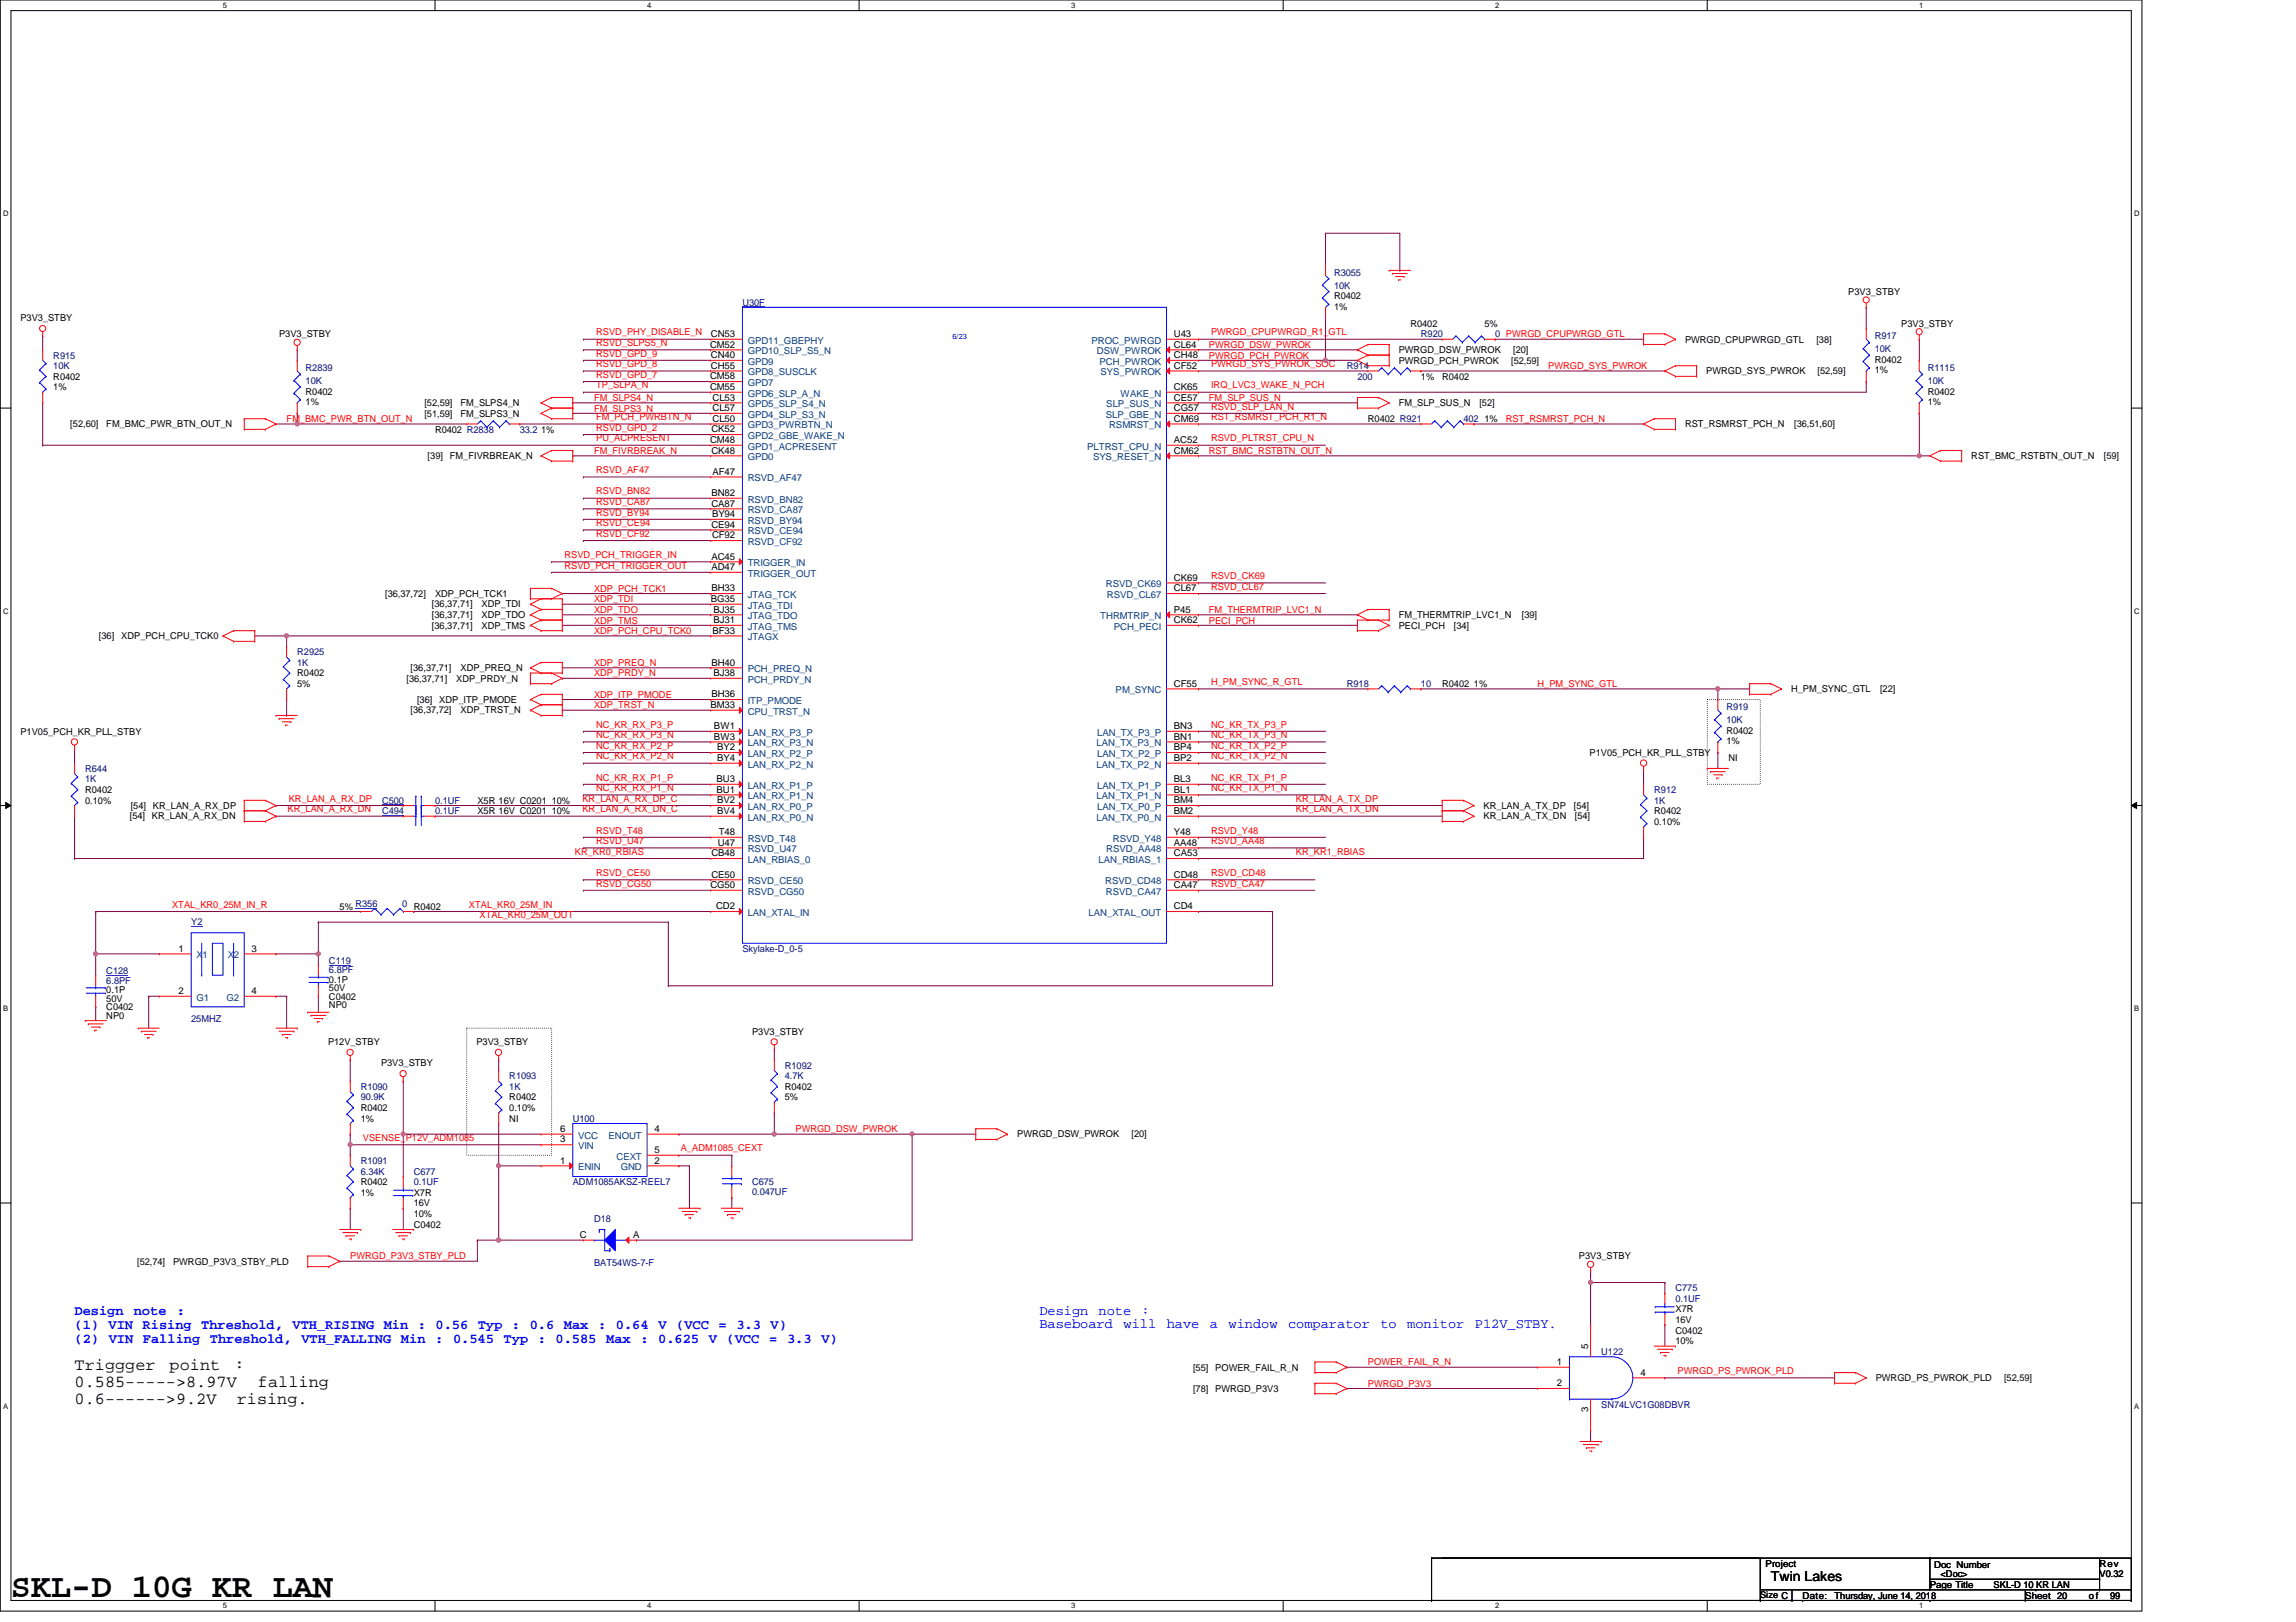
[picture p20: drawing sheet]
<svg xmlns="http://www.w3.org/2000/svg" width="297mm" height="210mm" viewBox="0 0 297 210" stroke-linecap="round" stroke-linejoin="round" font-family="sans-serif">
<defs><g id="words">
<text font-size="4.3" x="1.4" y="206.7">SKL-D 10G KR LAN</text>
<g font-size="2.2">
<text x="9.6" y="177.3">Triggger</text>
<text x="9.6" y="179.5">0.585-----&gt;8.97V</text>
<text x="21.9" y="177.3">point</text>
<text x="30.3" y="177.3">:</text>
<text x="33.4" y="179.5">falling</text>
<text x="9.6" y="181.7">0.6------&gt;9.2V</text>
<text x="30.6" y="181.7">rising.</text>
</g>
<g font-size="1.8" fill="#00f">
<text x="9.6" y="170.2">Design</text>
<text x="9.6" y="172">(1) VIN Rising Threshold, VTH_RISING Min : 0.56 Typ : 0.6 Max : 0.64 V (VCC = 3.3 V)</text>
<text x="9.6" y="173.7">(2) VIN Falling Threshold, VTH_FALLING Min : 0.545 Typ : 0.585 Max : 0.625 V (VCC</text>
<text x="17.3" y="170.2">note</text>
<text x="22.9" y="170.2">:</text>
<text x="99.5" y="173.7">=</text>
<text x="101.8" y="173.7">3.3</text>
<text x="106.3" y="173.7">V)</text>
<text x="134.5" y="170.1">Design</text>
<text x="134.5" y="171.9">Baseboard</text>
<text x="142.1" y="170.1">note</text>
<text x="145.3" y="171.9">will</text>
<text x="147.7" y="170.1">:</text>
<text x="150.9" y="171.9">have</text>
<text x="156.5" y="171.9">a</text>
<text x="158.9" y="171.9">window</text>
<text x="166.6" y="171.9">comparator</text>
<text x="178.6" y="171.9">to</text>
<text x="182.1" y="171.9">monitor</text>
<text x="190.8" y="171.9">P12V_STBY.</text>
</g>
<text font-size="1.8" x="229.1" y="204.6">Twin Lakes</text>
<g font-size="1.2" fill="#000080">
<text x="172.6" y="35.7">R3055</text>
<text x="96.1" y="39.5">U30F</text>
<text x="172.6" y="37.3">10K</text>
<text x="6.9" y="46.4">R915</text>
<text x="6.9" y="47.8">10K</text>
<text x="174.2" y="47.8">R914</text>
<text x="183.8" y="43.6">R920</text>
<text x="193.4" y="43.6">0 PWRGD_CPUPWRGD_GTL</text>
<text x="242.5" y="43.9">R917</text>
<text x="242.5" y="45.6">10K</text>
<text x="39.5" y="48">R2839</text>
<text x="39.5" y="49.7">10K</text>
<text x="175.6" y="49.1">200</text>
<text x="249.4" y="48">R1115</text>
<text x="249.4" y="49.7">10K</text>
<text x="67.2" y="56">33.2</text>
<text x="189.3" y="54.6">402</text>
<text x="38.5" y="84.8">R2925</text>
<text x="38.5" y="86.2">1K</text>
<text x="174.2" y="88.9">R918</text>
<text x="183.8" y="88.9">10</text>
<text x="223.3" y="91.9">R919</text>
<text x="223.3" y="93.6">10K</text>
<text x="11" y="99.9">R644</text>
<text x="11" y="101.3">1K</text>
<text x="49.4" y="104">C500</text>
<text x="49.4" y="105.4">C494</text>
<text x="56.3" y="104">0.1UF</text>
<text x="56.3" y="105.4">0.1UF</text>
<text x="214" y="102.6">R912</text>
<text x="214" y="104">1K</text>
<text x="24.7" y="119.8">Y2</text>
<text x="52" y="117.4">0 R0402</text>
<text x="42.6" y="124.7">C119</text>
<text x="42.6" y="125.9">6.8PF</text>
<text x="96.1" y="123.2">Skylake-D_0-5</text>
<text x="13.8" y="126.1">C128</text>
<text x="13.8" y="127.3">6.8PF</text>
<text x="24.7" y="132.2">25MHZ</text>
<text x="46.7" y="141">R1090</text>
<text x="46.7" y="142.4">90.9K</text>
<text x="65.9" y="139.7">R1093</text>
<text x="65.9" y="141">1K</text>
<text x="101.5" y="138.3">R1092</text>
<text x="101.5" y="139.7">4.7K</text>
<text x="74.1" y="145.1">U100</text>
<text x="46.7" y="150.6">R1091</text>
<text x="46.7" y="152">6.34K</text>
<text x="53.5" y="152">C677</text>
<text x="53.5" y="153.4">0.1UF</text>
<text x="74.1" y="153.4">ADM1085AKSZ-REEL7</text>
<text x="97.3" y="153.4">C675</text>
<text x="97.3" y="154.6">0.047UF</text>
<text x="76.9" y="158.2">D18</text>
<text x="76.9" y="163.8">BAT54WS-7-F</text>
<text x="216.8" y="167.1">C775</text>
<text x="216.8" y="168.5">0.1UF</text>
<text x="207.2" y="175.3">U122</text>
<text x="207.2" y="182.2">SN74LVC1G08DBVR</text>
</g>
<g font-size="1.2">
<text x="2.6" y="41.6">P3V3_STBY</text>
<text x="172.6" y="38.7">R0402</text>
<text x="172.6" y="40.1">1%</text>
<text x="239.1" y="38.2">P3V3_STBY</text>
<text x="36.1" y="43.6">P3V3_STBY</text>
<text x="91.9" y="45">CM52</text>
<text x="92" y="46.3">CN40</text>
<text x="92" y="47.7">CH55</text>
<text x="92" y="43.6">CN53</text>
<text x="151.9" y="47.7">CF52</text>
<text x="151.9" y="43.6">U43</text>
<text x="151.9" y="46.3">CH48</text>
<text x="151.9" y="45">CL64</text>
<text x="181" y="45.7">PWRGD_DSW_PWROK</text>
<text x="181" y="47.1">PWRGD_PCH_PWROK</text>
<text x="182.5" y="42.3">R0402</text>
<text x="192.1" y="42.3">5%</text>
<text x="195.5" y="47.1">[52,59]</text>
<text x="195.8" y="45.7">[20]</text>
<text x="218" y="44.3">PWRGD_CPUPWRGD_GTL</text>
<text x="235" y="44.3">[38]</text>
<text x="242.5" y="46.9">R0402</text>
<text x="246" y="42.3">P3V3_STBY</text>
<text x="6.9" y="49.1">R0402</text>
<text x="6.9" y="50.5">1%</text>
<text x="39.5" y="51.1">R0402</text>
<text x="39.5" y="52.4">1%</text>
<text x="54.9" y="52.6">[52,59]</text>
<text x="54.9" y="53.9">[51,59]</text>
<text x="59.6" y="52.6">FM_SLPS4_N</text>
<text x="59.6" y="53.9">FM_SLPS3_N</text>
<text x="91.9" y="49.1">CM58</text>
<text x="91.9" y="50.5">CM55</text>
<text x="92.2" y="51.8">CL53</text>
<text x="92.2" y="53.2">CL57</text>
<text x="151.9" y="50.5">CK65</text>
<text x="151.9" y="51.8">CE57</text>
<text x="151.9" y="53.2">CG57</text>
<text x="181" y="52.6">FM_SLP_SUS_N</text>
<text x="183.8" y="49.1">1%</text>
<text x="186.6" y="49.1">R0402</text>
<text x="191.4" y="52.6">[52]</text>
<text x="220.7" y="48.5">PWRGD_SYS_PWROK</text>
<text x="235.1" y="48.5">[52,59]</text>
<text x="242.5" y="48.3">1%</text>
<text x="249.4" y="51.1">R0402</text>
<text x="249.4" y="52.4">1%</text>
<text x="9.1" y="55.3">[52,60]</text>
<text x="13.8" y="55.3">FM_BMC_PWR_BTN_OUT_N</text>
<text x="55.3" y="59.4">[39]</text>
<text x="56.3" y="56">R0402 R2838</text>
<text x="58.2" y="59.4">FM_FIVRBREAK_N</text>
<text x="70" y="56">1%</text>
<text x="91.9" y="57.3">CM48</text>
<text x="92" y="55.9">CK52</text>
<text x="92" y="58.7">CK48</text>
<text x="92.2" y="54.6">CL50</text>
<text x="151.9" y="58.7">CM62</text>
<text x="151.9" y="54.6">CM69</text>
<text x="151.9" y="57.3">AC52</text>
<text x="177" y="54.6">R0402 R921</text>
<text x="192.1" y="54.6">1%</text>
<text x="218" y="55.3">RST_RSMRST_PCH_N</text>
<text x="232.1" y="55.3">[36,51,60]</text>
<text x="255" y="59.4">RST_BMC_RSTBTN_OUT_N</text>
<text x="272.2" y="59.4">[59]</text>
<text x="92" y="65.6">CA87</text>
<text x="92" y="64.2">BN82</text>
<text x="92.2" y="61.4">AF47</text>
<text x="92" y="68.3">CE94</text>
<text x="92.1" y="69.7">CF92</text>
<text x="92.1" y="66.9">BY94</text>
<text x="49.8" y="77.3">[36,37,72]</text>
<text x="56.3" y="77.3">XDP_PCH_TCK1</text>
<text x="92" y="77.9">BG35</text>
<text x="92" y="72.4">AC45</text>
<text x="92" y="73.8">AD47</text>
<text x="92" y="76.5">BH33</text>
<text x="151.9" y="76.5">CL67</text>
<text x="151.9" y="75.1">CK69</text>
<text x="12.8" y="82.7">[36]</text>
<text x="15.7" y="82.7">XDP_PCH_CPU_TCK0</text>
<text x="55.9" y="78.6">[36,37,71]</text>
<text x="55.9" y="80">[36,37,71]</text>
<text x="55.9" y="81.4">[36,37,71]</text>
<text x="62.3" y="78.6">XDP_TDI</text>
<text x="62.3" y="80">XDP_TDO</text>
<text x="62.3" y="81.4">XDP_TMS</text>
<text x="92.2" y="82">BF33</text>
<text x="92.3" y="80.6">BJ31</text>
<text x="92.3" y="79.3">BJ35</text>
<text x="151.9" y="79.3">P45</text>
<text x="151.9" y="80.6">CK62</text>
<text x="181" y="80">FM_THERMTRIP_LVC1_N</text>
<text x="181" y="81.4">PECI_PCH</text>
<text x="188.1" y="81.4">[34]</text>
<text x="196.9" y="80">[39]</text>
<text x="38.5" y="87.5">R0402</text>
<text x="38.5" y="88.9">5%</text>
<text x="52.6" y="88.2">[36,37,71]</text>
<text x="53.1" y="86.8">[36,37,71]</text>
<text x="59" y="88.2">XDP_PRDY_N</text>
<text x="59.6" y="86.8">XDP_PREQ_N</text>
<text x="92" y="86.1">BH40</text>
<text x="92.3" y="87.5">BJ38</text>
<text x="151.9" y="88.9">CF55</text>
<text x="186.6" y="88.9">R0402</text>
<text x="190.7" y="88.9">1%</text>
<text x="231.7" y="89.6">H_PM_SYNC_GTL</text>
<text x="243.2" y="89.6">[22]</text>
<text x="2.6" y="95.1">P1V05_PCH_KR_PLL_STBY</text>
<text x="53.1" y="92.3">[36,37,72]</text>
<text x="54" y="91">[36]</text>
<text x="56.8" y="91">XDP_ITP_PMODE</text>
<text x="59.6" y="92.3">XDP_TRST_N</text>
<text x="91.9" y="91.6">BM33</text>
<text x="92" y="90.2">BH36</text>
<text x="92.4" y="94.3">BW1</text>
<text x="92.4" y="95.7">BW3</text>
<text x="151.9" y="94.3">BN3</text>
<text x="151.9" y="95.7">BN1</text>
<text x="223.3" y="95">R0402</text>
<text x="92.7" y="101.2">BU3</text>
<text x="92.8" y="98.5">BY4</text>
<text x="92.8" y="97.1">BY2</text>
<text x="151.9" y="101.2">BL3</text>
<text x="151.9" y="98.5">BP2</text>
<text x="151.9" y="97.1">BP4</text>
<text x="205.7" y="97.8">P1V05_PCH_KR_PLL_STBY</text>
<text x="223.3" y="96.3">1%</text>
<text x="223.6" y="98.5">NI</text>
<text x="11" y="102.6">R0402</text>
<text x="11" y="104">0.10%</text>
<text x="16.8" y="106">[54]</text>
<text x="16.9" y="104.7">[54]</text>
<text x="19.7" y="106">KR_LAN_A_RX_DN</text>
<text x="19.8" y="104.7">KR_LAN_A_RX_DP</text>
<text x="61.8" y="104">X5R 16V C0201</text>
<text x="61.8" y="105.4">X5R 16V C0201</text>
<text x="71.4" y="104">10%</text>
<text x="71.4" y="105.4">10%</text>
<text x="92.7" y="102.6">BU1</text>
<text x="92.8" y="105.3">BV4</text>
<text x="92.8" y="103.9">BV2</text>
<text x="151.9" y="105.3">BM2</text>
<text x="151.9" y="102.6">BL1</text>
<text x="151.9" y="103.9">BM4</text>
<text x="191.9" y="104.7">KR_LAN_A_TX_DP</text>
<text x="191.9" y="106">KR_LAN_A_TX_DN</text>
<text x="203.6" y="104.7">[54]</text>
<text x="203.7" y="106">[54]</text>
<text x="214" y="105.4">R0402</text>
<text x="214" y="106.7">0.10%</text>
<text x="92" y="113.6">CE50</text>
<text x="92" y="110.8">CB48</text>
<text x="92.9" y="109.4">U47</text>
<text x="93" y="108.1">T48</text>
<text x="151.9" y="108.1">Y48</text>
<text x="151.9" y="113.6">CD48</text>
<text x="151.9" y="109.4">AA48</text>
<text x="151.9" y="110.8">CA53</text>
<text x="43.9" y="117.7">5% R356</text>
<text x="91.9" y="114.9">CG50</text>
<text x="92.6" y="117.7">CD2</text>
<text x="151.9" y="114.9">CA47</text>
<text x="151.9" y="117.7">CD4</text>
<text x="23.1" y="123.1">1</text>
<text x="32.6" y="123.1">3</text>
<text x="13.8" y="128.5">0.1P</text>
<text x="13.8" y="129.6">50V</text>
<text x="13.8" y="130.7">C0402</text>
<text x="13.8" y="131.8">NP0</text>
<text x="23.1" y="128.6">2</text>
<text x="32.6" y="128.6">4</text>
<text x="42.6" y="127.2">0.1P</text>
<text x="42.6" y="128.3">50V</text>
<text x="42.6" y="129.4">C0402</text>
<text x="42.6" y="130.5">NP0</text>
<text x="42.4" y="135.3">P12V_STBY</text>
<text x="61.6" y="135.3">P3V3_STBY</text>
<text x="97.3" y="133.9">P3V3_STBY</text>
<text x="46.7" y="143.8">R0402</text>
<text x="49.3" y="138">P3V3_STBY</text>
<text x="65.9" y="142.4">R0402</text>
<text x="65.9" y="143.8">0.10%</text>
<text x="101.5" y="141">R0402</text>
<text x="101.5" y="142.4">5%</text>
<text x="46.7" y="145.1">1%</text>
<text x="65.9" y="145.1">NI</text>
<text x="72.5" y="146.5">6</text>
<text x="72.5" y="147.8">3</text>
<text x="84.7" y="146.5">4</text>
<text x="84.7" y="149.2">5</text>
<text x="131.6" y="147.2">PWRGD_DSW_PWROK</text>
<text x="146.4" y="147.2">[20]</text>
<text x="46.7" y="153.4">R0402</text>
<text x="46.7" y="154.7">1%</text>
<text x="53.5" y="154.7">X7R</text>
<text x="72.5" y="150.6">1</text>
<text x="84.7" y="150.6">2</text>
<text x="53.5" y="156.1">16V</text>
<text x="53.5" y="158.9">C0402</text>
<text x="53.5" y="157.5">10%</text>
<text x="75" y="160.2">C</text>
<text x="81.9" y="160.2">A</text>
<text x="17.7" y="163.7">[52,74]</text>
<text x="22.4" y="163.7">PWRGD_P3V3_STBY_PLD</text>
<text x="204.3" y="163">P3V3_STBY</text>
<text x="216.8" y="169.8">X7R</text>
<text x="216.8" y="171.2">16V</text>
<text x="216.8" y="172.6">C0402</text>
<text x="216.8" y="173.9">10%</text>
<text x="154.3" y="177.4">[55]</text>
<text x="157.2" y="177.4">POWER_FAIL_R_N</text>
<text x="201.4" y="176.6">1</text>
<text x="201.4" y="179.4">2</text>
<text x="205.5" y="174.6" transform="rotate(-90 205.5 174.6)">5</text>
<text x="212.2" y="178">4</text>
<text x="242.7" y="178.8">PWRGD_PS_PWROK_PLD</text>
<text x="259.3" y="178.8">[52,59]</text>
<text x="154.3" y="180.1">[78]</text>
<text x="157.2" y="180.1">PWRGD_P3V3</text>
<text x="205.5" y="182.7" transform="rotate(-90 205.5 182.7)">3</text>
<text x="228.4" y="202.8">Project</text>
<text x="250.2" y="202.9">Doc Number</text>
<text x="271.6" y="202.8">Rev</text>
<text x="227.7" y="206.8">Size C</text>
<text x="233.2" y="206.9">Date:</text>
<text x="237.3" y="206.9">Thursday, June 14, 2018</text>
<text x="249.7" y="205.5">Page Title</text>
<text x="251.1" y="204.1">&lt;Doc&gt;</text>
<text x="257.9" y="205.5">SKL-D 10 KR LAN</text>
<text x="262" y="206.9">Sheet 20</text>
<text x="270.3" y="206.9">of</text>
<text x="271.6" y="204.1">V0.32</text>
<text x="273" y="206.9">99</text>
</g>
<g font-size="1.2" fill="#f00">
<text x="77.1" y="43.4">RSVD_PHY_DISABLE_N</text>
<text x="77.1" y="44.8">RSVD_SLPS5_N</text>
<text x="77.1" y="46.1">RSVD_GPD_9</text>
<text x="77.1" y="47.5">RSVD_GPD_8</text>
<text x="156.4" y="45">PWRGD_DSW_PWROK</text>
<text x="156.4" y="46.4">PWRGD_PCH_PWROK</text>
<text x="156.7" y="47.5">PWRGD_SYS_PWROK_SOC</text>
<text x="156.7" y="43.4">PWRGD_CPUPWRGD_R1_GTL</text>
<text x="200.3" y="47.8">PWRGD_SYS_PWROK</text>
<text x="76.9" y="51.9">FM_SLPS4_N</text>
<text x="76.9" y="53.3">FM_SLPS3_N</text>
<text x="77.1" y="50.3">TP_SLPA_N</text>
<text x="77.1" y="48.9">RSVD_GPD_7</text>
<text x="156.4" y="51.9">FM_SLP_SUS_N</text>
<text x="156.7" y="50.3">IRQ_LVC3_WAKE_N_PCH</text>
<text x="156.7" y="53">RSVD_SLP_LAN_N</text>
<text x="37.1" y="54.6">FM_BMC_PWR_BTN_OUT_N</text>
<text x="76.9" y="58.7">FM_FIVRBREAK_N</text>
<text x="77.1" y="57.1">PU_ACPRESENT</text>
<text x="77.1" y="54.4">FM_PCH_PWRBTN_N</text>
<text x="77.1" y="55.8">RSVD_GPD_2</text>
<text x="156.4" y="58.7">RST_BMC_RSTBTN_OUT_N</text>
<text x="156.7" y="54.4">RST_RSMRST_PCH_R1_N</text>
<text x="156.7" y="57.1">RSVD_PLTRST_CPU_N</text>
<text x="194.8" y="54.6">RST_RSMRST_PCH_N</text>
<text x="77.1" y="61.2">RSVD_AF47</text>
<text x="77.1" y="64">RSVD_BN82</text>
<text x="77.1" y="65.4">RSVD_CA87</text>
<text x="77.1" y="66.7">RSVD_BY94</text>
<text x="77.1" y="68.1">RSVD_CE94</text>
<text x="77.1" y="69.5">RSVD_CF92</text>
<text x="73" y="72.2">RSVD_PCH_TRIGGER_IN</text>
<text x="73" y="73.6">RSVD_PCH_TRIGGER_OUT</text>
<text x="76.9" y="76.6">XDP_PCH_TCK1</text>
<text x="76.9" y="77.9">XDP_TDI</text>
<text x="156.7" y="75">RSVD_CK69</text>
<text x="156.7" y="76.3">RSVD_CL67</text>
<text x="76.9" y="82">XDP_PCH_CPU_TCK0</text>
<text x="76.9" y="79.3">XDP_TDO</text>
<text x="76.9" y="80.7">XDP_TMS</text>
<text x="156.4" y="79.3">FM_THERMTRIP_LVC1_N</text>
<text x="156.4" y="80.7">PECI_PCH</text>
<text x="76.9" y="86.2">XDP_PREQ_N</text>
<text x="76.9" y="87.5">XDP_PRDY_N</text>
<text x="156.7" y="88.7">H_PM_SYNC_R_GTL</text>
<text x="198.9" y="88.9">H_PM_SYNC_GTL</text>
<text x="76.9" y="90.3">XDP_ITP_PMODE</text>
<text x="76.9" y="91.7">XDP_TRST_N</text>
<text x="77.1" y="94.1">NC_KR_RX_P3_P</text>
<text x="77.1" y="95.5">NC_KR_RX_P3_N</text>
<text x="156.7" y="94.1">NC_KR_TX_P3_P</text>
<text x="156.7" y="95.5">NC_KR_TX_P3_N</text>
<text x="77.1" y="96.9">NC_KR_RX_P2_P</text>
<text x="77.1" y="98.3">NC_KR_RX_P2_N</text>
<text x="77.1" y="101">NC_KR_RX_P1_P</text>
<text x="156.7" y="96.9">NC_KR_TX_P2_P</text>
<text x="156.7" y="98.3">NC_KR_TX_P2_N</text>
<text x="156.7" y="101">NC_KR_TX_P1_P</text>
<text x="37.2" y="105.1">KR_LAN_A_RX_DN</text>
<text x="37.4" y="103.8">KR_LAN_A_RX_DP</text>
<text x="75.4" y="103.8">KR_LAN_A_RX_DP_C</text>
<text x="75.4" y="105.1">KR_LAN_A_RX_DN_C</text>
<text x="77.1" y="107.9">RSVD_T48</text>
<text x="77.1" y="102.4">NC_KR_RX_P1_N</text>
<text x="156.7" y="102.4">NC_KR_TX_P1_N</text>
<text x="156.7" y="107.9">RSVD_Y48</text>
<text x="167.7" y="103.8">KR_LAN_A_TX_DP</text>
<text x="167.7" y="105.1">KR_LAN_A_TX_DN</text>
<text x="74.4" y="110.6">KR_KR0_RBIAS</text>
<text x="77.1" y="109.2">RSVD_U47</text>
<text x="77.1" y="113.4">RSVD_CE50</text>
<text x="156.7" y="109.2">RSVD_AA48</text>
<text x="156.7" y="113.4">RSVD_CD48</text>
<text x="167.7" y="110.6">KR_KR1_RBIAS</text>
<text x="22.3" y="117.5">XTAL_KR0_25M_IN_R</text>
<text x="60.7" y="117.5">XTAL_KR0_25M_IN</text>
<text x="62" y="118.9">XTAL_KR0_25M_OUT</text>
<text x="77.1" y="114.7">RSVD_CG50</text>
<text x="156.7" y="114.7">RSVD_CA47</text>
<text x="46.9" y="147.7">VSENSE_P12V_ADM1085</text>
<text x="88.1" y="149">A_ADM1085_CEXT</text>
<text x="102.9" y="146.5">PWRGD_DSW_PWROK</text>
<text x="45.3" y="163">PWRGD_P3V3_STBY_PLD</text>
<text x="177" y="179.4">PWRGD_P3V3</text>
<text x="177" y="176.7">POWER_FAIL_R_N</text>
<text x="217" y="177.8">PWRGD_PS_PWROK_PLD</text>
</g>
<g font-size="1.2" fill="#004080">
<text x="96.7" y="47.2">GPD9</text>
<text x="96.7" y="44.5">GPD11_GBEPHY</text>
<text x="96.7" y="45.8">GPD10_SLP_S5_N</text>
<text x="141.2" y="44.5">PROC_PWRGD</text>
<text x="141.9" y="45.8">DSW_PWROK</text>
<text x="142.2" y="47.2">PCH_PWROK</text>
<text x="96.7" y="48.6">GPD8_SUSCLK</text>
<text x="96.7" y="50">GPD7</text>
<text x="96.7" y="51.3">GPD6_SLP_A_N</text>
<text x="96.7" y="52.7">GPD5_SLP_S4_N</text>
<text x="142.4" y="48.6">SYS_PWROK</text>
<text x="143.1" y="52.7">SLP_SUS_N</text>
<text x="145" y="51.3">WAKE_N</text>
<text x="96.7" y="54.1">GPD4_SLP_S3_N</text>
<text x="96.7" y="55.4">GPD3_PWRBTN_N</text>
<text x="96.7" y="56.8">GPD2_GBE_WAKE_N</text>
<text x="96.7" y="58.2">GPD1_ACPRESENT</text>
<text x="96.7" y="59.6">GPD0</text>
<text x="140.6" y="58.2">PLTRST_CPU_N</text>
<text x="141.4" y="59.6">SYS_RESET_N</text>
<text x="143.1" y="54.1">SLP_GBE_N</text>
<text x="143.5" y="55.4">RSMRST_N</text>
<text x="96.7" y="65">RSVD_BN82</text>
<text x="96.7" y="62.3">RSVD_AF47</text>
<text x="96.7" y="66.4">RSVD_CA87</text>
<text x="96.7" y="70.5">RSVD_CF92</text>
<text x="96.7" y="69.2">RSVD_CE94</text>
<text x="96.7" y="67.8">RSVD_BY94</text>
<text x="96.7" y="73.3">TRIGGER_IN</text>
<text x="96.7" y="74.6">TRIGGER_OUT</text>
<text x="96.7" y="77.4">JTAG_TCK</text>
<text x="143.1" y="76">RSVD_CK69</text>
<text x="143.2" y="77.4">RSVD_CL67</text>
<text x="96.7" y="81.5">JTAG_TMS</text>
<text x="96.7" y="80.1">JTAG_TDO</text>
<text x="96.7" y="78.8">JTAG_TDI</text>
<text x="96.7" y="82.9">JTAGX</text>
<text x="142.3" y="80.1">THRMTRIP_N</text>
<text x="144.1" y="81.5">PCH_PECI</text>
<text x="96.7" y="87">PCH_PREQ_N</text>
<text x="96.7" y="88.3">PCH_PRDY_N</text>
<text x="144.3" y="89.7">PM_SYNC</text>
<text x="96.7" y="91.1">ITP_PMODE</text>
<text x="96.7" y="95.2">LAN_RX_P3_P</text>
<text x="96.7" y="92.5">CPU_TRST_N</text>
<text x="141.9" y="95.2">LAN_TX_P3_P</text>
<text x="96.7" y="99.3">LAN_RX_P2_N</text>
<text x="96.7" y="98">LAN_RX_P2_P</text>
<text x="96.7" y="96.6">LAN_RX_P3_N</text>
<text x="141.9" y="99.3">LAN_TX_P2_N</text>
<text x="141.9" y="96.6">LAN_TX_P3_N</text>
<text x="141.9" y="98">LAN_TX_P2_P</text>
<text x="96.7" y="106.2">LAN_RX_P0_N</text>
<text x="96.7" y="104.8">LAN_RX_P0_P</text>
<text x="96.7" y="103.4">LAN_RX_P1_N</text>
<text x="96.7" y="102.1">LAN_RX_P1_P</text>
<text x="141.9" y="106.2">LAN_TX_P0_N</text>
<text x="141.9" y="103.4">LAN_TX_P1_N</text>
<text x="141.9" y="104.8">LAN_TX_P0_P</text>
<text x="141.9" y="102.1">LAN_TX_P1_P</text>
<text x="96.7" y="110.3">RSVD_U47</text>
<text x="96.7" y="111.7">LAN_RBIAS_0</text>
<text x="96.7" y="108.9">RSVD_T48</text>
<text x="142.1" y="111.7">LAN_RBIAS_1</text>
<text x="143.1" y="110.3">RSVD_AA48</text>
<text x="144" y="108.9">RSVD_Y48</text>
<text x="96.7" y="115.8">RSVD_CG50</text>
<text x="96.7" y="114.4">RSVD_CE50</text>
<text x="96.7" y="118.5">LAN_XTAL_IN</text>
<text x="140.8" y="118.5">LAN_XTAL_OUT</text>
<text x="143" y="114.4">RSVD_CD48</text>
<text x="143.1" y="115.8">RSVD_CA47</text>
<text x="25.4" y="124">X1</text>
<text x="29.5" y="124">X2</text>
<text x="25.4" y="129.5">G1</text>
<text x="29.3" y="129.5">G2</text>
<text x="74.8" y="147.3">VCC</text>
<text x="74.8" y="148.7">VIN</text>
<text x="78.7" y="147.3">ENOUT</text>
<text x="74.8" y="151.4">ENIN</text>
<text x="79.8" y="150.1">CEXT</text>
<text x="80.3" y="151.4">GND</text>
</g>
<g font-size="1">
<text x="28.8" y="1">5</text>
<text x="83.7" y="1">4</text>
<text x="138.6" y="1">3</text>
<text x="193.4" y="1">2</text>
<text x="248.3" y="1">1</text>
<text x=".4" y="28">D</text>
<text x="276.1" y="28">D</text>
<text x=".4" y="79.4">C</text>
<text x="276.1" y="79.4">C</text>
<text x=".4" y="130.9">B</text>
<text x="276.1" y="130.9">B</text>
<text x=".4" y="182.3">A</text>
<text x="276.1" y="182.3">A</text>
<text x="28.8" y="208.2">5</text>
<text x="83.7" y="208.2">4</text>
<text x="138.6" y="208.2">3</text>
<text x="193.4" y="208.2">2</text>
<text x="248.3" y="208.2">1</text>
</g>
<text font-size="1" fill="#00f" x="123.2" y="43.9">6/23</text>
</g></defs>
<path d="M0 0h277.1v208.5h-277.1zM1.4 1.4h274.3v205.7h-274.3z" fill="none" stroke="#000" stroke-width=".13"/>
<g fill="#fff">
<path d="M28.8 .1h.6v1.1h-.6z"/>
<path d="M28.8 207.3h.6v1.1h-.6z"/>
</g>
<path d="M56.3 0v1.4M56.3 207.1v1.4" fill="none" stroke="#000" stroke-width=".13"/>
<g fill="#fff">
<path d="M83.7 .1h.6v1.1h-.6z"/>
<path d="M83.7 207.3h.6v1.1h-.6z"/>
</g>
<path d="M111.1 0v1.4M111.1 207.1v1.4" fill="none" stroke="#000" stroke-width=".13"/>
<g fill="#fff">
<path d="M138.6 .1h.5v1.1h-.5z"/>
<path d="M138.6 207.3h.5v1.1h-.5z"/>
</g>
<path d="M166 0v1.4M166 207.1v1.4" fill="none" stroke="#000" stroke-width=".13"/>
<g fill="#fff">
<path d="M193.4 .1h.6v1.1h-.6z"/>
<path d="M193.4 207.3h.6v1.1h-.6z"/>
</g>
<path d="M220.9 0v1.4M220.9 207.1v1.4" fill="none" stroke="#000" stroke-width=".13"/>
<g fill="#fff">
<path d="M248.3 .1h.6v1.1h-.6z"/>
<path d="M248.3 207.3h.6v1.1h-.6z"/>
<path d="M.4 27.1h.7v1.1h-.7z"/>
<path d="M276.1 27.1h.7v1.1h-.7z"/>
<path d="M.4 78.5h.7v1.1h-.7z"/>
<path d="M276.1 78.5h.7v1.1h-.7z"/>
</g>
<path d="M0 52.8h1.4M275.7 52.8h1.4" fill="none" stroke="#000" stroke-width=".13"/>
<g fill="#fff">
<path d="M.4 130h.7v1.1h-.7z"/>
<path d="M276.1 130h.6v1.1h-.6z"/>
</g>
<path d="M0 104.2h1.4M.7 103.8l.7 .4-.7 .4zM275.7 104.2l.7-.4v.8zM275.7 104.2h1.4" fill="none" stroke="#000" stroke-width=".13"/>
<path d="M.7 103.8l.7 .4-.7 .4zM275.7 104.2l.7-.4v.8z" fill="#000"/>
<g fill="#fff">
<path d="M.4 181.4h.7v1.1h-.7z"/>
<path d="M276.1 181.4h.6v1.1h-.6z"/>
</g>
<path d="M0 155.7h1.4M275.7 155.7h1.4" fill="none" stroke="#000" stroke-width=".13"/>
<path d="M220.9 90.5h6.8v11h-6.8zM60.4 133.1h11v16.4h-11z" fill="none" stroke="#000" stroke-width=".13" stroke-dasharray="0 .3"/>
<g fill="none" stroke="#800040" stroke-width=".13">
<path d="M35.7 105.6h.1M35.7 104.2h.1M35.7 104.2h16.5M35.7 105.6h16.5M41.2 119.3h.1M41.2 119.3v4.1h-5.5M56.3 104.2h.1M56.3 105.6h.1M56.3 104.2h35.6M56.3 105.6h35.6M12.4 130.3h.1M12.4 130.3v1.8"/>
<path d="M19.2 128.9h.1M19.2 128.9v4.2M19.2 128.9h1.4M35.7 128.9h.1M35.7 123.4h.1M35.7 128.9h1.4M37.1 128.9h.1M37.1 128.9v4.2M41.2 128.9h.1M41.2 128.9v2.1"/>
</g>
<circle cx="41.2" cy="123.4" r=".27" fill="#f0f"/>
<circle cx="41.2" cy="123.4" r=".27" fill="none" stroke="#f0f" stroke-width=".13"/>
<path d="M41.2 119.3h.1M41.2 119.3h45.3M53.5 118h.1M53.5 118h38.4M12.4 123.4h.1M12.4 123.4v2.8M12.4 123.4h8.2M41.2 123.4h.1M41.2 123.4v1.4" fill="none" stroke="#800040" stroke-width=".13"/>
<circle cx="12.4" cy="123.4" r=".27" fill="#f0f"/>
<circle cx="12.4" cy="123.4" r=".27" fill="none" stroke="#f0f" stroke-width=".13"/>
<g fill="none" stroke="#800040" stroke-width=".13">
<path d="M5.5 43.5h.1M5.5 52.1h.1M5.5 57.6h.1M5.5 43.5v1.8M5.5 52.1v5.5M5.5 57.6h86.4M74.1 52.1h.1M74.1 53.5h.1M74.1 59h.1M74.1 52.1h17.8M74.1 53.5h17.8M74.1 59h17.8"/>
<path d="M75.5 50.8h.1M75.5 50.8h16.4M155 45.3h.1M155 48h.1M155 50.8h.1M155 52.1h.1M155 59h.1M155 45.3h20.6M155 46.6h16.5M155 48h22M155 52.1h20.6M155 59h93.3"/>
<path d="M171.5 46.6h.1M183.8 48h.1M183.8 48h31.6M241.4 49.4h.1M241.4 49.4v1.4h-86.4M9.6 97h.1M9.6 97v1.8M212.6 99.7h.1M212.6 99.7v1.8M9.6 105.6h.1M9.6 111.1h.1M9.6 105.6v5.5"/>
<path d="M9.6 111.1h82.3M12.4 118h.1M12.4 118h34.3M12.4 118v5.4M155 104.2h.1M155 105.6h.1M155 111.1h.1M155 118h.1M155 118h9.6M155 104.2h31.6M155 105.6h31.6M164.6 118h.1"/>
<path d="M164.6 118v9.6M212.6 108.4h.1M212.6 108.4v2.7h-57.6"/>
</g>
<circle cx="248.3" cy="59" r=".27" fill="#f0f"/>
<circle cx="248.3" cy="59" r=".27" fill="none" stroke="#f0f" stroke-width=".13"/>
<path d="M155 79.6h.1M155 79.6h20.6M155 80.9h.1M155 80.9h20.6M183.8 89.2h.1M183.8 89.2h38.4" fill="none" stroke="#800040" stroke-width=".13"/>
<circle cx="222.2" cy="89.1" r=".27" fill="#f0f"/>
<circle cx="222.2" cy="89.1" r=".27" fill="none" stroke="#f0f" stroke-width=".13"/>
<g fill="none" stroke="#800040" stroke-width=".13">
<path d="M155 43.9h.1M155 54.9h.1M155 54.9h28.8M155 43.9h31.6M190.7 54.9h.1M190.7 54.9h21.9M193.4 43.9h.1M193.4 43.9h19.2M155 89.2h.1M155 89.2h22M222.2 89.2h.1M222.2 97.4h.1"/>
<path d="M222.2 89.2h4.2M222.2 89.2v1.3M222.2 97.4v2M86.5 119.3h.1M86.5 119.3v8.3M45.3 137.2h.1M45.3 137.2v2.7M52.2 139.9h.1M52.2 139.9v6.9M86.5 127.6h.1M86.5 127.6h78.1M45.3 146.8h.1"/>
<path d="M45.3 156.4h.1M45.3 148.1h.1M45.3 146.8v1.3M45.3 156.4v2.7M45.3 148.1h24.7M52.2 156.4h.1M52.2 156.4v2.7"/>
</g>
<circle cx="45.3" cy="148.1" r=".27" fill="#f0f"/>
<circle cx="45.3" cy="148.1" r=".27" fill="none" stroke="#f0f" stroke-width=".13"/>
<path d="M45.3 148.1h.1M45.3 148.1v1.4M87.8 146.8h.1M87.8 146.8h30.2M100.2 144h.1M100.2 146.8h.1M100.2 144v2.8" fill="none" stroke="#800040" stroke-width=".13"/>
<circle cx="100.2" cy="146.8" r=".27" fill="#f0f"/>
<circle cx="100.2" cy="146.8" r=".27" fill="none" stroke="#f0f" stroke-width=".13"/>
<g fill="none" stroke="#800040" stroke-width=".13">
<path d="M100.2 135.8h.1M100.2 135.8v1.4M87.8 150.9h.1M87.8 149.5h.1M87.8 150.9h1.4M87.8 149.5h6.9M89.2 150.9h.1M89.2 150.9v5.5M94.7 149.5h.1M94.7 155h.1M94.7 149.5v1.4M94.7 155v1.4"/>
<path d="M118 146.8h.1M118 146.8v13.7"/>
</g>
<circle cx="118" cy="146.8" r=".27" fill="#f0f"/>
<circle cx="118" cy="146.8" r=".27" fill="none" stroke="#f0f" stroke-width=".13"/>
<path d="M52.2 146.8h.1M52.2 146.8h17.8M118 146.8h8.2M126.2 146.8h.1M82.3 160.5h.1M82.3 160.5h35.7" fill="none" stroke="#800040" stroke-width=".13"/>
<circle cx="52.2" cy="146.8" r=".27" fill="#f0f"/>
<circle cx="52.2" cy="146.8" r=".27" fill="none" stroke="#f0f" stroke-width=".13"/>
<path d="M52.2 146.8h.1M52.2 146.8v5.5M64.5 145.4h.1M64.5 145.4v5.5M43.9 163.2h.1M61.8 160.5h.1M61.8 160.5v2.7h-17.9M61.8 160.5h13.7M64.5 160.5h.1" fill="none" stroke="#800040" stroke-width=".13"/>
<circle cx="64.5" cy="160.5" r=".27" fill="#f0f"/>
<circle cx="64.5" cy="160.5" r=".27" fill="none" stroke="#f0f" stroke-width=".13"/>
<path d="M64.5 137.2h.1M64.5 137.2v1.3M64.5 150.9h.1M64.5 150.9v9.6M64.5 150.9h5.5" fill="none" stroke="#800040" stroke-width=".13"/>
<circle cx="64.5" cy="150.9" r=".27" fill="#f0f"/>
<circle cx="64.5" cy="150.9" r=".27" fill="none" stroke="#f0f" stroke-width=".13"/>
<path d="M241.4 39.8h.1M241.4 39.8v2.7M35.7 54.9h.1M35.7 54.9h2.8M248.3 43.9h.1M248.3 53.5h.1M248.3 59h.1M248.3 43.9v2.7M248.3 53.5v5.5M248.3 59h1.4" fill="none" stroke="#800040" stroke-width=".13"/>
<circle cx="38.4" cy="54.9" r=".27" fill="#f0f"/>
<circle cx="38.4" cy="54.9" r=".27" fill="none" stroke="#f0f" stroke-width=".13"/>
<path d="M38.5 45.3h.1M38.5 53.5h.1M38.5 54.9h.1M38.5 54.9h21.9M38.5 45.3v1.3M38.5 53.5v1.4M67.2 54.9h.1M67.2 54.9h24.7M33 82.3h58.9M37.1 82.3h.1M37.1 82.3v1.4M91.9 82.3h.1" fill="none" stroke="#800040" stroke-width=".13"/>
<circle cx="37.1" cy="82.3" r=".27" fill="#f0f"/>
<circle cx="37.1" cy="82.3" r=".27" fill="none" stroke="#f0f" stroke-width=".13"/>
<g fill="none" stroke="#800040" stroke-width=".13">
<path d="M75.5 43.9h.1M75.5 45.3h.1M75.5 46.6h.1M75.5 48h.1M75.5 49.4h.1M75.5 56.2h.1M75.5 43.9h16.4M75.5 45.3h16.4M75.5 46.6h16.4M75.5 48h16.4M75.5 49.4h16.4M75.5 56.2h16.4"/>
<path d="M155 53.5h.1M155 57.6h.1M155 53.5h16.5M155 57.6h16.5M171.5 46.6h.1M171.5 46.6h4.1M171.5 41.1v5.5M175.6 46.6h.1M71.4 72.7h.1M71.4 74.1h.1M71.4 72.7h20.5M71.4 74.1h20.5"/>
<path d="M72.7 78.2h.1M72.7 76.8h19.2M72.7 78.2h19.2M72.7 79.6h19.2M75.5 61.7h.1M75.5 64.5h.1M75.5 65.8h.1M75.5 67.2h.1M75.5 68.6h.1M75.5 70h.1M75.5 61.7h16.4M75.5 64.5h16.4"/>
<path d="M75.5 65.8h16.4M75.5 67.2h16.4M75.5 68.6h16.4M75.5 70h16.4M91.9 76.8h.1M91.9 79.6h.1M155 75.4h.1M155 76.8h.1M155 76.8h16.5M155 75.4h16.5M37.1 92.6h.1M37.1 90.5v2.1"/>
<path d="M72.7 80.9h.1M72.7 87.8h.1M72.7 91.9h.1M72.7 80.9h19.2M72.7 86.4h19.2M72.7 87.8h19.2M72.7 90.5h19.2M72.7 91.9h19.2M75.5 94.6h.1M75.5 96h.1M75.5 97.4h.1M75.5 98.8h.1"/>
<path d="M75.5 94.6h16.4M75.5 96h16.4M75.5 97.4h16.4M75.5 98.8h16.4M91.9 86.4h.1M91.9 90.5h.1M155 94.6h.1M155 96h.1M155 97.4h.1M155 98.8h.1M155 94.6h16.5M155 96h16.5"/>
<path d="M155 97.4h16.5M155 98.8h16.5M75.5 108.4h.1M75.5 109.7h.1M75.5 113.9h.1M75.5 115.2h.1M75.5 101.5h.1M75.5 102.9h.1M75.5 108.4h16.4M75.5 109.7h16.4M75.5 113.9h16.4M75.5 115.2h16.4"/>
<path d="M75.5 101.5h16.4M75.5 102.9h16.4M155 101.5h.1M155 102.9h.1M155 108.4h.1M155 109.7h.1M155 113.9h.1M155 115.2h.1M155 108.4h16.5M155 109.7h16.5M155 113.9h15.1M155 115.2h15.1"/>
<path d="M155 101.5h16.5M155 102.9h16.5"/>
</g>
<circle cx="171.5" cy="46.6" r=".27" fill="#f0f"/>
<circle cx="171.5" cy="46.6" r=".27" fill="none" stroke="#f0f" stroke-width=".13"/>
<g fill="none" stroke="#800040" stroke-width=".13">
<path d="M171.5 30.2h.1M171.5 34.3h.1M171.5 30.2h9.6v4.8M171.5 30.2v4.1M181.1 35h.1M174.2 179.7h.1M174.2 179.7h24.7M205.8 164.6h.1M205.8 166h.1M205.8 164.6v1.4M205.8 166h9.6M215.4 178.3h.1"/>
<path d="M215.4 166h.1M215.4 178.3h21.9M215.4 166v1.3"/>
</g>
<circle cx="205.8" cy="166" r=".27" fill="#f0f"/>
<circle cx="205.8" cy="166" r=".27" fill="none" stroke="#f0f" stroke-width=".13"/>
<path d="M174.2 176.9h.1M174.2 176.9h24.7M205.8 166h.1M205.8 166v5.4M215.4 171.4h.1M215.4 171.4v2.8M205.8 185.2h.1M205.8 185.2v1.3" fill="none" stroke="#800040" stroke-width=".13"/>
<g fill="none" stroke="#f00" stroke-width=".13">
<path d="M179.7 35h.1M179.7 35h2.8M180.1 35.4h.1M180.1 35.4h2M180.5 35.8h1.1M181 36.2h.1M181 36.2h.2M181.6 35.8h.1M241.4 39.8h.1M241.4 39.2v.6M5.5 43.5h.1M5.5 42.9v.6"/>
<path d="M31.6 54.2h.1M31.6 55.6h.1M31.6 54.2v1.4M31.6 54.2h2.7M31.6 55.6h2.7M34.3 54.2h.1M34.3 55.6h.1M34.3 54.2l1.4 .7M35.7 54.9h.1M35.7 54.9l-1.4 .7M38.5 45.3h.1M38.5 44.7v.6"/>
<path d="M70 52.1h.1M70 53.5h.1M70 59h.1M70 52.1l1.4 .7M70 53.5l1.4 .7M70 59l1.4 .7M71.4 51.4h.1M71.4 52.8h.1M71.4 54.2h.1M71.4 58.3h.1M71.4 59.7h.1M71.4 51.4l-1.4 .7"/>
<path d="M71.4 51.4h2.7M71.4 52.8h2.7M71.4 52.8l-1.4 .7M71.4 54.2h2.7M71.4 58.3l-1.4 .7M71.4 58.3h2.7M71.4 59.7h2.7M74.1 51.4h.1M74.1 52.8h.1M74.1 54.2h.1M74.1 58.3h.1M74.1 59.7h.1"/>
<path d="M74.1 51.4v2.8M74.1 58.3v1.4M150.9 50.8h4.1M155 50.8h.1M175.6 45.3h.1M175.6 46.6h.1M175.6 52.8h.1M175.6 51.4h.1M175.6 45.3l1.4 .7M175.6 46.6l1.4 .7M175.6 51.4h2.7M175.6 52.8h2.7"/>
<path d="M175.6 51.4v1.4M177 44.6h.1M177 46h.1M177 47.3h.1M177 44.6l-1.4 .7M177 44.6h2.7M177 46h2.7M177 46l-1.4 .6M177 47.3h2.7M178.3 51.4h.1M178.3 52.8h.1M178.3 51.4l1.4 .7"/>
<path d="M179.7 44.6h.1M179.7 46h.1M179.7 47.3h.1M179.7 52.1h.1M179.7 44.6v2.7M179.7 52.1l-1.4 .7M212.6 54.9h.1M212.6 44.6h.1M212.6 43.2h.1M212.6 44.6h2.8M212.6 54.9l1.4 .7M212.6 43.2h2.8"/>
<path d="M212.6 43.2v1.4M214 54.2h.1M214 55.6h.1M214 54.2h2.8M214 54.2l-1.4 .7M214 55.6h2.8M215.4 48h.1M215.4 43.2h.1M215.4 44.6h.1M215.4 48l1.4 .7M215.4 43.2l1.4 .7M216.8 47.3h.1"/>
<path d="M216.8 48.7h.1M216.8 54.2h.1M216.8 55.6h.1M216.8 43.9h.1M216.8 47.3h2.7M216.8 47.3l-1.4 .7M216.8 48.7h2.7M216.8 54.2v1.4M216.8 43.9l-1.4 .7M219.5 47.3h.1M219.5 48.7h.1M219.5 47.3v1.4"/>
<path d="M248.3 43.9h.1M248.3 43.3v.6M249.7 59h.1M249.7 59l1.4 .7M251.1 58.3h.1M251.1 59.7h.1M251.1 58.3h2.7M251.1 59.7h2.7M251.1 58.3l-1.4 .7M253.8 58.3h.1M253.8 59.7h.1M253.8 58.3v1.4"/>
<path d="M68.6 76.1h.1M68.6 77.5h.1M68.6 78.2h.1M68.6 79.6h.1M68.6 76.1h2.8M68.6 76.1v1.4M68.6 77.5h4.1M68.6 78.2l1.4 .7M68.6 79.6l1.4 .6M70 77.5h.1M70 78.9h.1M70 78.9h2.7"/>
<path d="M70 77.5l-1.4 .7M70 78.9l-1.4 .7M71.4 76.1h.1M71.4 77.5h.1M71.4 76.1l1.3 .7M72.7 76.8h.1M72.7 77.5h.1M72.7 78.9h.1M72.7 76.8l-1.3 .7M72.7 77.5v4.1M175.6 79.6h.1M175.6 79.6l1.4 .6"/>
<path d="M177 78.9h.1M177 78.9l-1.4 .7M177 78.9h2.7M179.7 78.9h.1M179.7 78.9v1.3M9.6 97h.1M9.6 96.4v.6M28.8 82.3h.1M28.8 82.3l1.4 .7M30.2 81.6h.1M30.2 83h.1M30.2 81.6h2.8"/>
<path d="M30.2 81.6l-1.4 .7M30.2 83h2.8M33 81.6h.1M33 83h.1M33 81.6v1.4M35.7 92.6h.1M35.7 92.6h2.8M36.1 93h.1M36.1 93h1.9M36.5 93.4h1.1M36.9 93.8h.1M36.9 93.8h.3"/>
<path d="M37.6 93.4h.1M68.6 80.9h.1M68.6 87.1h.1M68.6 88.5h.1M68.6 86.4h.1M68.6 90.5h.1M68.6 91.9h.1M68.6 88.5h2.8M68.6 87.1v1.4M68.6 80.9l1.4 .7M68.6 87.1h4.1M68.6 86.4l1.4 .7"/>
<path d="M68.6 90.5l1.4 .7M68.6 91.9l1.4 .7M70 80.2h.1M70 81.6h.1M70 85.7h.1M70 87.1h.1M70 89.9h.1M70 91.2h.1M70 92.6h.1M70 80.2h2.7M70 81.6h2.7M70 89.9h2.7"/>
<path d="M70 80.2l-1.4 .7M70 85.7l-1.4 .7M70 85.7h2.7M70 89.9l-1.4 .6M70 91.2h2.7M70 91.2l-1.4 .7M70 92.6h2.7M71.4 87.1h.1M71.4 88.5h.1M71.4 87.1l1.3 .7M72.7 80.2h.1M72.7 81.6h.1"/>
<path d="M72.7 87.8h.1M72.7 85.7h.1M72.7 87.1h.1M72.7 89.9h.1M72.7 91.2h.1M72.7 92.6h.1M72.7 85.7v1.4M72.7 89.9v2.7M72.7 87.8l-1.3 .7M175.6 81.6h.1M175.6 80.2h.1M175.6 80.2v1.4"/>
<path d="M175.6 80.2h4.1M175.6 81.6h2.7M177 80.2h.1M178.3 80.2h.1M178.3 81.6h.1M178.3 80.2l1.4 .7M179.7 80.2h.1M179.7 80.9h.1M179.7 80.9l-1.4 .7M212.6 99.7h.1M212.6 99.2v.5M220.9 99.4h.1"/>
<path d="M220.9 99.4h2.7M221.3 99.9h.1M221.3 99.9h1.9M226.4 89.9h.1M226.4 88.5h.1M226.4 88.5h2.7M226.4 89.9h2.7M226.4 88.5v1.4M229.1 88.5h.1M229.1 89.9h.1M229.1 88.5l1.4 .7M230.5 89.2h.1"/>
<path d="M230.5 89.2l-1.4 .7M31.6 104.9h.1M31.6 106.3h.1M31.6 103.6h.1M31.6 104.9h2.7M31.6 103.6v2.7M31.6 106.3h2.7M31.6 103.6h2.7M34.3 104.9h.1M34.3 106.3h.1M34.3 103.6h.1M34.3 104.9l1.4 .7"/>
<path d="M34.3 103.6l1.4 .6M35.7 105.6h.1M35.7 104.2h.1M35.7 105.6l-1.4 .7M35.7 104.2l-1.4 .7M186.6 104.9h.1M186.6 103.6h.1M186.6 106.3h.1M186.6 104.9h2.7M186.6 106.3h2.7M186.6 103.6h2.7M186.6 103.6v2.7"/>
<path d="M189.3 103.6h.1M189.3 104.9h.1M189.3 106.3h.1M189.3 103.6l1.4 .6M189.3 104.9l1.4 .7M190.7 104.2h.1M190.7 105.6h.1M190.7 104.2l-1.4 .7M190.7 105.6l-1.4 .7M221.7 100.3h1.1M222.1 100.7h.1M222.1 100.7h.3"/>
<path d="M222.8 100.3h.1M11 132.1h.1M11 132.1h2.8M11.4 132.5h.1M11.4 132.5h2M11.8 132.9h1.1M12.3 133.3h.1M12.3 133.3h.2M12.9 132.9h.1M17.9 133.1h.1M17.9 133.1h2.7M18.3 133.5h.1"/>
<path d="M18.3 133.5h1.9M18.7 133.9h1.1M19.1 134.3h.1M19.1 134.3h.3M19.8 133.9h.1M35.7 133.1h2.8M36.1 133.5h1.9M36.5 133.9h.1M36.5 133.9h1.1M36.9 134.3h.3M37.2 134.3h.1M38 133.5h.1"/>
<path d="M38.5 133.1h.1M39.8 131h.1M39.8 131h2.8M40.2 131.4h.1M40.2 131.4h2M40.6 131.8h1.1M41.1 132.2h.1M41.1 132.2h.2M41.7 131.8h.1M45.3 137.2h.1M45.3 136.6v.6M52.2 139.9h.1"/>
<path d="M52.2 139.4v.5M64.5 137.2h.1M64.5 136.6v.6M100.2 135.8h.1M100.2 135.2v.6M43.9 159.1h2.8M44.3 159.5h2M44.8 159.9h.1M44.8 159.9h1.1M46.3 159.5h.1M46.7 159.1h.1M50.8 159.1h2.7"/>
<path d="M51.2 159.5h1.9M51.6 159.9h.1M51.6 159.9h1.1M53.1 159.5h.1M53.5 159.1h.1M87.8 156.4h2.8M88.2 156.8h2M88.6 157.2h.1M88.6 157.2h1.1M89.1 157.6h.2M89.3 157.6h.1M90.2 156.8h.1"/>
<path d="M90.6 156.4h.1M93.3 156.4h2.8M93.7 156.8h1.9M94.1 157.2h.1M94.1 157.2h1.1M94.5 157.6h.3M94.8 157.6h.1M95.6 156.8h.1M96.1 156.4h.1M126.2 147.4h.1M126.2 146.1h.1M126.2 146.1h2.8"/>
<path d="M126.2 147.4h2.8M126.2 146.1v1.3M129 146.1h.1M129 147.4h.1M129 146.1l1.3 .7M130.3 146.8h.1M130.3 146.8l-1.3 .6M39.8 162.5h.1M39.8 163.9h.1M39.8 162.5h2.8M39.8 162.5v1.4M39.8 163.9h2.8"/>
<path d="M42.6 162.5h.1M42.6 163.9h.1M42.6 162.5l1.3 .7M43.9 163.2h.1M43.9 163.2l-1.3 .7M45.2 160.3h.2M45.4 160.3h.1M52 160.3h.3M52.3 160.3h.1M170.1 179h.1M170.1 176.3h.1M170.1 177.6h.1"/>
<path d="M170.1 177.6h2.8M170.1 179h2.8M170.1 176.3v1.3M170.1 179v1.4M170.1 176.3h2.8M172.9 179h.1M172.9 176.3h.1M172.9 177.6h.1M172.9 179l1.3 .7M172.9 176.3l1.3 .6M174.2 179.7h.1M174.2 176.9h.1"/>
<path d="M174.2 179.7l-1.3 .7M174.2 176.9l-1.3 .7M205.8 164.6h.1M205.8 164v.6M214 174.2h2.8M214.4 174.6h1.9M214.8 175h.1M214.8 175h1.1M215.2 175.4h.3M215.5 175.4h.1M216.3 174.6h.1M216.8 174.2h.1"/>
<path d="M237.3 179h.1M237.3 177.6h.1M237.3 177.6h2.8M237.3 179h2.8M237.3 177.6v1.4M240.1 177.6h.1M240.1 179h.1M240.1 177.6l1.3 .7M241.4 178.3h.1M241.4 178.3l-1.3 .7M170.1 180.4h.1M170.1 180.4h2.8"/>
<path d="M172.9 180.4h.1M204.4 186.5h2.8M204.8 186.9h2M205.2 187.4h.1M205.2 187.4h1.1M205.7 187.8h.2M205.9 187.8h.1M206.8 186.9h.1M207.2 186.5h.1"/>
<circle cx="241.4" cy="38.8" r=".39"/>
<circle cx="5.5" cy="42.5" r=".4"/>
<circle cx="38.4" cy="44.3" r=".4"/>
<circle cx="248.3" cy="42.9" r=".4"/>
<circle cx="9.6" cy="96" r=".4"/>
<circle cx="212.6" cy="98.7" r=".4"/>
<circle cx="45.3" cy="136.2" r=".4"/>
<circle cx="52.1" cy="138.9" r=".4"/>
<circle cx="64.5" cy="136.2" r=".4"/>
<circle cx="100.2" cy="134.8" r=".4"/>
<circle cx="205.8" cy="163.6" r=".4"/>
</g>
<g fill="none" stroke="#000" stroke-width=".13">
<path d="M185.2 201.6h.1M185.2 207.1h.1M185.2 201.6h90.5M185.2 207.1h90.5M185.2 201.6v5.5M227.7 201.6h.1M227.7 207.1h.1M227.7 205.7h48M227.7 201.6v5.5M231.8 207.1h.1M231.8 205.7v1.4M233.2 207.1h.1"/>
<path d="M249.7 207.1h.1M249.7 201.6h.1M249.7 201.6v4.1M249.7 204.4h21.9M262 207.1h.1M262 205.7v1.4M263.4 205.7h.1M271.6 204.4h.1M271.6 205.7h.1M271.6 201.6v4.1M275.7 201.6h.1M275.7 207.1h.1"/>
<path d="M275.7 205.7h.1M275.7 201.6v5.5"/>
</g>
<path d="M96.1 39.8h54.8v82.3h-54.8z" fill="none" stroke="#00f" stroke-width=".13"/>
<path d="M96.1 39.7h2.9" fill="none" stroke="#000080" stroke-width=".13"/>
<path d="M150.9 79.6l.4-.4v.8z" fill="#f00"/>
<path d="M150.9 79.6l.4-.4v.8zM150.9 79.6h4.1M155 79.6h.1" fill="none" stroke="#f00" stroke-width=".13"/>
<path d="M150.9 59l.4-.4v.8z" fill="#f00"/>
<path d="M150.9 59l.4-.4v.8zM150.9 59h4.1M155 59h.1" fill="none" stroke="#f00" stroke-width=".13"/>
<path d="M150.9 48l.4-.4v.8z" fill="#f00"/>
<g fill="none" stroke="#f00" stroke-width=".13">
<path d="M150.9 48l.4-.4v.8zM150.9 48h4.1M150.9 52.1h4.1M150.9 53.5h4.1M155 48h.1M155 52.1h.1M155 53.5h.1M91.9 65.8h.1M91.9 64.5h.1M91.9 61.7h.1M91.9 65.8h4.2M91.9 64.5h4.2"/>
<path d="M91.9 61.7h4.2M150.9 76.8h4.1M150.9 75.4h4.1M155 76.8h.1M155 75.4h.1M91.9 109.7h.1M91.9 115.2h.1M91.9 113.9h.1M91.9 109.7h4.2M91.9 115.2h4.2M91.9 113.9h4.2M150.9 108.4h4.1"/>
<path d="M150.9 109.7h4.1M150.9 115.2h4.1M150.9 113.9h4.1M155 108.4h.1M155 113.9h.1M155 115.2h.1M155 109.7h.1"/>
</g>
<path d="M150.9 54.9l.4-.4v.8z" fill="#f00"/>
<path d="M150.9 54.9l.4-.4v.8zM150.9 54.9h4.1M150.9 43.9h4.1M150.9 57.6h4.1M155 54.9h.1M155 43.9h.1M155 57.6h.1" fill="none" stroke="#f00" stroke-width=".13"/>
<path d="M150.9 46.6l.4-.4v.8z" fill="#f00"/>
<path d="M150.9 46.6l.4-.4v.8zM150.9 46.6h4.1M155 46.6h.1M91.9 86.4h.1M91.9 86.4h4.2M150.9 80.9h4.1M155 80.9h.1M150.9 118h4.1M155 118h.1" fill="none" stroke="#f00" stroke-width=".13"/>
<path d="M95.6 117.6l.5 .4-.5 .4z" fill="#f00"/>
<path d="M150.9 94.6h4.1M155 94.6h.1M91.9 118h.1M91.9 118h4.2M95.6 117.6l.5 .4-.5 .4zM150.9 105.6h4.1M155 105.6h.1" fill="none" stroke="#f00" stroke-width=".13"/>
<path d="M95.6 105.2l.5 .4-.5 .4z" fill="#f00"/>
<g fill="none" stroke="#f00" stroke-width=".13">
<path d="M91.9 46.6h.1M91.9 48h.1M91.9 49.4h.1M91.9 50.8h.1M91.9 52.1h.1M91.9 53.5h.1M91.9 54.9h.1M91.9 56.2h.1M91.9 57.6h.1M91.9 43.9h.1M91.9 45.3h.1M91.9 59h.1"/>
<path d="M91.9 46.6h4.2M91.9 48h4.2M91.9 49.4h4.2M91.9 50.8h4.2M91.9 52.1h4.2M91.9 53.5h4.2M91.9 54.9h4.2M91.9 56.2h4.2M91.9 57.6h4.2M91.9 43.9h4.2M91.9 45.3h4.2M91.9 59h4.2"/>
<path d="M91.9 79.6h.1M91.9 78.2h.1M91.9 79.6h4.2M91.9 78.2h4.2M91.9 80.9h.1M91.9 82.3h.1M91.9 90.5h.1M91.9 80.9h4.2M91.9 82.3h4.2M91.9 90.5h4.2M91.9 105.6h.1M91.9 111.1h.1"/>
<path d="M91.9 105.6h4.2M91.9 111.1h4.2M95.6 105.2l.5 .4-.5 .4zM150.9 111.1h4.1M155 111.1h.1"/>
</g>
<path d="M150.9 45.3l.4-.4v.8z" fill="#f00"/>
<path d="M150.9 45.3l.4-.4v.8zM150.9 45.3h4.1M155 45.3h.1M91.9 108.4h.1M91.9 108.4h4.2" fill="none" stroke="#f00" stroke-width=".13"/>
<path d="M95.6 103.8l.5 .4-.5 .4z" fill="#f00"/>
<path d="M91.9 104.2h.1M91.9 104.2h4.2M95.6 103.8l.5 .4-.5 .4z" fill="none" stroke="#f00" stroke-width=".13"/>
<path d="M95.6 102.5l.5 .4-.5 .4z" fill="#f00"/>
<path d="M91.9 102.9h.1M91.9 102.9h4.2M95.6 102.5l.5 .4-.5 .4z" fill="none" stroke="#f00" stroke-width=".13"/>
<path d="M95.6 101.1l.5 .4-.5 .4z" fill="#f00"/>
<path d="M91.9 101.5h.1M91.9 101.5h4.2M95.6 101.1l.5 .4-.5 .4z" fill="none" stroke="#f00" stroke-width=".13"/>
<path d="M95.6 98.4l.5 .4-.5 .4z" fill="#f00"/>
<path d="M91.9 98.8h.1M91.9 98.8h4.2M95.6 98.4l.5 .4-.5 .4z" fill="none" stroke="#f00" stroke-width=".13"/>
<path d="M95.6 97l.5 .4-.5 .4z" fill="#f00"/>
<path d="M91.9 97.4h.1M91.9 97.4h4.2M95.6 97l.5 .4-.5 .4z" fill="none" stroke="#f00" stroke-width=".13"/>
<path d="M95.6 94.2l.5 .4-.5 .4z" fill="#f00"/>
<path d="M91.9 94.6h.1M91.9 94.6h4.2M95.6 94.2l.5 .4-.5 .4z" fill="none" stroke="#f00" stroke-width=".13"/>
<path d="M95.6 91.5l.5 .4-.5 .4z" fill="#f00"/>
<path d="M91.9 91.9h.1M91.9 87.8h.1M91.9 91.9h4.2M91.9 87.8h4.2M95.6 91.5l.5 .4-.5 .4z" fill="none" stroke="#f00" stroke-width=".13"/>
<path d="M95.6 72.3l.5 .4-.5 .4z" fill="#f00"/>
<g fill="none" stroke="#f00" stroke-width=".13">
<path d="M91.9 72.7h.1M91.9 74.1h.1M91.9 76.8h.1M91.9 72.7h4.2M91.9 74.1h4.2M91.9 76.8h4.2M95.6 72.3l.5 .4-.5 .4zM150.9 98.8h4.1M150.9 97.4h4.1M150.9 96h4.1M155 98.8h.1M155 97.4h.1"/>
<path d="M155 96h.1M150.9 102.9h4.1M150.9 104.2h4.1M150.9 101.5h4.1M155 102.9h.1M155 104.2h.1M155 101.5h.1"/>
</g>
<path d="M95.6 95.6l.5 .4-.5 .4z" fill="#f00"/>
<g fill="none" stroke="#f00" stroke-width=".13">
<path d="M171.5 34.3h.1M171.5 34.3v1.4M171.5 39.8v1.3M171.5 41.1h.1M186.6 43.9h.1M186.6 43.9h1.4M192.1 43.9h1.3M193.4 43.9h.1M91.9 70h.1M91.9 68.6h.1M91.9 67.2h.1M91.9 70h4.2"/>
<path d="M91.9 68.6h4.2M91.9 67.2h4.2M91.9 96h.1M91.9 96h4.2M95.6 95.6l.5 .4-.5 .4zM150.9 89.2h4.1M155 89.2h.1M177 89.2h.1M177 89.2h1.3M182.5 89.2h1.3M183.8 89.2h.1M52.2 104.2h.1"/>
<path d="M52.2 105.6h.1M52.2 104.2h1.3M52.2 105.6h1.3M54.9 104.2h1.4M54.9 105.6h1.4M56.3 104.2h.1M56.3 105.6h.1M12.4 126.2h.1M12.4 130.3h.1M12.4 126.2v1.4M12.4 128.9v1.4M45.3 139.9h.1"/>
<path d="M45.3 139.9v1.4M45.3 146.8h.1M45.3 149.5h.1M45.3 156.4h.1M45.3 145.4v1.4M45.3 149.5v1.4M45.3 155v1.4M52.2 156.4h.1M52.2 152.3h.1M52.2 152.3v1.3M52.2 155v1.4"/>
</g>
<g fill="none" stroke="#00f" stroke-width=".13">
<path d="M171.1 36.9h.1M171.1 38.5h.1M171.1 36.9l.8 .8M171.1 38.5l.8 .9M171.5 39.8h.1M171.5 35.7l.4 .4M171.9 36.1h.1M171.9 37.7h.1M171.9 39.4h.1M171.9 36.1l-.8 .8M171.9 37.7l-.8 .8M171.9 39.4l-.4 .4"/>
<path d="M188.4 43.5h.1M188.4 43.5l-.4 .4M188.4 43.5l.8 .8M189.2 44.3h.1M190 43.5h.1M190 43.5l-.8 .8M190 43.5l.8 .8M190.8 44.3h.1M191.7 43.5h.1M191.7 43.5l-.9 .8M191.7 43.5l.4 .4M192.1 43.9h.1"/>
<path d="M178.8 88.8h.1M178.8 88.8l-.5 .4M178.8 88.8l.8 .8M179.6 89.6h.1M180.4 88.8h.1M180.4 88.8l-.8 .8M180.4 88.8l.8 .8M181.2 89.6h.1M182.1 88.8h.1M182.1 88.8l-.9 .8M182.1 88.8l.4 .4M182.5 89.2h.1"/>
<path d="M53.5 104.2h.3M53.5 105.6h.3M53.8 104.2h.1M53.8 103h.1M53.8 105.6h.1M53.8 104.4h.1M53.8 103v3.8M54.5 103h.1M54.5 104.2h.1M54.5 104.4h.1M54.5 105.6h.1M54.5 104.2h.4"/>
<path d="M54.5 103v3.8M54.5 105.6h.4M11.2 128.5h2.4M11.2 127.8h2.4M12.4 127.8h.1M12.4 128.5h.1M12.4 127.6v.2M12.4 128.5v.4M13.6 128.5h.1M13.6 127.8h.1M44.9 142.5h.1M44.9 144.2h.1"/>
<path d="M44.9 152.1h.1M44.9 153.8h.1M44.9 142.5l.8 .8M44.9 144.2l.8 .8M44.9 152.1l.8 .8M44.9 153.8l.8 .8M45.3 145.4h.1M45.3 155h.1M45.3 141.3l.4 .4M45.3 150.9l.4 .4M45.7 141.7h.1M45.7 143.3h.1"/>
<path d="M45.7 145h.1M45.7 151.3h.1M45.7 152.9h.1M45.7 154.6h.1M45.7 141.7l-.8 .8M45.7 143.3l-.8 .9M45.7 145l-.4 .4M45.7 151.3l-.8 .8M45.7 152.9l-.8 .9M45.7 154.6l-.4 .4M50.9 154h2.5M50.9 154.7h2.5"/>
<path d="M52.2 154.7h.1M52.2 154h.1M52.2 153.6v.4M52.2 154.7v.3M53.4 154h.1M53.4 154.7h.1"/>
</g>
<path d="M49.4 104.2h2.9M49.4 105.5h2.9M13.8 126.2h2.8" fill="none" stroke="#000080" stroke-width=".13"/>
<path d="M78.2 160.5l1.4-1.4v2.8z" fill="#00f"/>
<g fill="none" stroke="#00f" stroke-width=".13">
<path d="M77.5 159.1h.1M77.5 159.4h.1M77.5 159.1h.7M77.5 159.1v.3M78.2 159.1h.1M78.2 159.1v2.8h.7M76.9 160.5h.1M76.9 160.5h1.3M78.2 160.5l1.4-1.4v2.8zM78.9 161.9h.1M78.9 161.6h.1M78.9 161.6v.3"/>
<path d="M79.6 160.5h.1M79.6 160.5h1.4"/>
</g>
<path d="M81.4 160.1v.8l-.4-.4z" fill="#f00"/>
<g fill="none" stroke="#f00" stroke-width=".13">
<path d="M177 48h.1M177 48h1.3M182.5 48h1.3M183.8 48h.1M241.4 42.5h.1M241.4 49.4h.1M241.4 42.5v1.4M241.4 48v1.4M248.3 46.6h.1M248.3 53.5h.1M248.3 46.6v1.4M248.3 52.1v1.4"/>
<path d="M70 146.8h.1M70 148.1h.1M70 146.8h4.1M70 148.1h4.1M94.7 150.9h.1M94.7 155h.1M94.7 150.9v1.4M94.7 153.6v1.4M75.5 160.5h.1M75.5 160.5h1.4M81 160.5h1.3M81.4 160.1v.8l-.4-.4z"/>
<path d="M82.3 160.5h.1"/>
</g>
<g fill="none" stroke="#00f" stroke-width=".13">
<path d="M178.8 47.6h.1M178.8 47.6l-.5 .4M178.8 47.6l.8 .8M179.6 48.4h.1M180.4 47.6h.1M180.4 47.6l-.8 .8M180.4 47.6l.8 .8M181.2 48.4h.1M182.1 47.6h.1M182.1 47.6l-.9 .8M182.1 47.6l.4 .4M182.5 48h.1"/>
<path d="M241 45.1h.1M241 46.8h.1M241 45.1l.8 .9M241 46.8l.8 .8M241.4 48h.1M241.4 43.9l.4 .4M241.8 44.3h.1M241.8 46h.1M241.8 47.6h.1M241.8 44.3l-.8 .8M241.8 46l-.8 .8M241.8 47.6l-.4 .4"/>
<path d="M247.9 49.3h.1M247.9 50.9h.1M247.9 49.3l.8 .8M247.9 50.9l.8 .8M248.3 52.1h.1M248.3 48l.4 .4M248.7 48.4h.1M248.7 50.1h.1M248.7 51.7h.1M248.7 48.4l-.8 .9M248.7 50.1l-.8 .8M248.7 51.7l-.4 .4"/>
<path d="M74.1 145.4h9.6v6.9h-9.6zM93.4 153.2h2.5M93.4 152.5h2.5M94.7 152.5h.1M94.7 153.2h.1M94.7 152.3v.2M94.7 153.2v.4M95.9 153.2h.1M95.9 152.5h.1"/>
</g>
<path d="M73.7 150.5l.4 .4-.4 .4z" fill="#f00"/>
<g fill="none" stroke="#f00" stroke-width=".13">
<path d="M9.6 98.8h.1M9.6 98.8v1.3M37.1 83.7h.1M37.1 90.5h.1M37.1 83.7v1.3M37.1 89.2v1.3M9.6 105.6h.1M9.6 104.2v1.4M70 150.9h.1M70 150.9h4.1M73.7 150.5l.4 .4-.4 .4zM83.7 150.9h4.1"/>
<path d="M83.7 146.8h4.1M83.7 149.5h4.1M87.8 146.8h.1M87.8 149.5h.1M87.8 150.9h.1"/>
</g>
<g fill="none" stroke="#00f" stroke-width=".13">
<path d="M36.7 86.3h.1M36.7 87.9h.1M36.7 86.3l.8 .8M36.7 87.9l.8 .9M37.1 89.2h.1M37.1 85l.4 .4M37.5 85.4h.1M37.5 87.1h.1M37.5 88.8h.1M37.5 85.4l-.8 .9M37.5 87.1l-.8 .8M37.5 88.8l-.4 .4"/>
<path d="M9.2 101.4h.1M9.2 103h.1M9.2 101.4l.9 .8M9.2 103l.9 .8M9.6 104.2h.1M9.6 100.1l.5 .4M10.1 100.5h.1M10.1 102.2h.1M10.1 103.8h.1M10.1 100.5l-.9 .9M10.1 102.2l-.9 .8M10.1 103.8l-.5 .4"/>
<path d="M24.7 120.7h6.9v9.6h-6.9zM26.1 126.2h.1M26.1 122.1v4.1M27.5 122.1h1.3v4.1h-1.3zM30.2 126.2h.1M30.2 122.1v4.1"/>
</g>
<path d="M24.7 119.9h1.5v.1h-1.5z" fill="#000080"/>
<g fill="none" stroke="#f00" stroke-width=".13">
<path d="M5.5 45.3h.1M5.5 52.1h.1M5.5 45.3v1.3M5.5 50.8v1.3M38.5 46.6h.1M38.5 53.5h.1M38.5 46.6v1.4M38.5 52.1v1.4M60.4 54.9h.1M60.4 54.9h1.4M65.9 54.9h1.3M67.2 54.9h.1"/>
<path d="M183.8 54.9h.1M183.8 54.9h1.4M189.3 54.9h1.4M190.7 54.9h.1M222.2 90.5h.1M222.2 97.4h.1M222.2 90.5v1.4M222.2 96v1.4M46.7 118h.1M46.7 118h1.3M52.2 118h1.3M53.5 118h.1"/>
<path d="M212.6 101.5h.1M212.6 108.4h.1M212.6 101.5v1.4M212.6 107v1.4M20.6 123.4h.1M20.6 128.9h.1M20.6 123.4h4.1M20.6 128.9h4.1M31.6 123.4h4.1M31.6 128.9h4.1M35.7 128.9h.1M35.7 123.4h.1"/>
<path d="M41.2 124.8h.1M41.2 128.9h.1M41.2 124.8v1.4M41.2 127.6v1.3M64.5 138.5h.1M64.5 138.5v1.4M100.2 137.2h.1M100.2 137.2v1.3M64.5 145.4h.1M64.5 144v1.4M100.2 144h.1M100.2 142.6v1.4"/>
<path d="M198.9 176.9h.1M198.9 179.7h.1M198.9 176.9h4.1M198.9 179.7h4.1M205.8 171.4h.1M205.8 171.4v4.2M211.3 178.3h4.1M215.4 171.4h.1M215.4 167.3h.1M215.4 178.3h.1M215.4 167.3v1.4M215.4 170.1v1.3"/>
<path d="M205.8 185.2h.1M205.8 181.1v4.1"/>
</g>
<g fill="none" stroke="#00f" stroke-width=".13">
<path d="M5.1 47.9h.1M5.1 49.5h.1M5.1 47.9l.8 .8M5.1 49.5l.8 .8M5.5 50.8h.1M5.5 46.6l.4 .5M5.9 47.1h.1M5.9 48.7h.1M5.9 50.3h.1M5.9 47.1l-.8 .8M5.9 48.7l-.8 .8M5.9 50.3l-.4 .5"/>
<path d="M38 49.3h.1M38 50.9h.1M38 49.3l.9 .8M38 50.9l.9 .8M38.5 52.1h.1M38.5 48l.4 .4M38.9 48.4h.1M38.9 50.1h.1M38.9 51.7h.1M38.9 48.4l-.9 .9M38.9 50.1l-.9 .8M38.9 51.7l-.4 .4"/>
<path d="M62.2 54.5h.1M62.2 54.5l-.4 .4M62.2 54.5l.8 .8M63 55.3h.1M63.8 54.5h.1M63.8 54.5l-.8 .8M63.8 54.5l.8 .8M64.6 55.3h.1M65.5 54.5h.1M65.5 54.5l-.9 .8M65.5 54.5l.4 .4M65.9 54.9h.1"/>
<path d="M185.6 54.5h.1M185.6 54.5l-.4 .4M185.6 54.5l.9 .8M186.5 55.3h.1M187.3 54.5h.1M187.3 54.5l-.8 .8M187.3 54.5l.8 .8M188.1 55.3h.1M188.9 54.5h.1M188.9 54.5l-.8 .8M188.9 54.5l.4 .4M189.3 54.9h.1"/>
<path d="M221.8 93.1h.1M221.8 94.8h.1M221.8 93.1l.8 .9M221.8 94.8l.8 .8M222.2 96h.1M222.2 91.9l.4 .4M222.6 92.3h.1M222.6 94h.1M222.6 95.6h.1M222.6 92.3l-.8 .8M222.6 94l-.8 .8M222.6 95.6l-.4 .4"/>
<path d="M48.5 117.6h.1M48.5 117.6l-.5 .4M48.5 117.6l.8 .8M49.3 118.4h.1M50.1 117.6h.1M50.1 117.6l-.8 .8M50.1 117.6l.8 .8M50.9 118.4h.1M51.7 117.6h.1M51.7 117.6l-.8 .8M51.7 117.6l.5 .4M52.2 118h.1"/>
<path d="M212.2 104.1h.1M212.2 105.7h.1M212.2 104.1l.9 .8M212.2 105.7l.9 .9M212.6 107h.1M212.6 102.9l.5 .4M213.1 103.3h.1M213.1 104.9h.1M213.1 106.6h.1M213.1 103.3l-.9 .8M213.1 104.9l-.9 .8M213.1 106.6l-.5 .4"/>
<path d="M40 127.1h2.4M40 126.5h2.4M41.2 126.5h.1M41.2 127.1h.1M41.2 126.2v.3M41.2 127.1v.5M42.4 127.1h.1M42.4 126.5h.1M64.5 139.9l.4 .4M99.8 139.8h.1M99.8 139.8l.8 .8M100.2 138.5l.4 .4"/>
<path d="M100.6 138.9h.1M100.6 138.9l-.8 .9M64.1 141.1h.1M64.1 142.8h.1M64.1 141.1l.8 .9M64.1 142.8l.8 .8M64.5 144h.1M64.9 140.3h.1M64.9 142h.1M64.9 143.6h.1M64.9 140.3l-.8 .8M64.9 142l-.8 .8"/>
<path d="M64.9 143.6l-.4 .4M99.8 141.4h.1M99.8 141.4l.8 .8M100.2 142.6h.1M100.6 140.6h.1M100.6 142.2h.1M100.6 140.6l-.8 .8M100.6 142.2l-.4 .4M203 175.6h.1M203 175.6h5.5a2.73 2.73 0 0 1 2.7 2.7 2.73 2.73 0 0 1-2.7 2.7M203 175.6v5.5M214.1 169.1h.1"/>
<path d="M214.1 169.8h.1M214.1 169.1h2.5M214.1 169.8h2.5M215.4 169.8h.1M215.4 169.1h.1M215.4 168.7v.4M215.4 169.8v.3M203 181.1h.1M203 181.1h5.5M208.5 181.1h.1"/>
</g>
<path d="M46 117.6h2.8M42.6 124.9h2.8" fill="none" stroke="#000080" stroke-width=".13"/>
<circle cx="41.2" cy="123.4" r=".27" fill="#f0f"/>
<circle cx="41.2" cy="123.4" r=".27" fill="none" stroke="#f0f" stroke-width=".13"/>
<circle cx="12.4" cy="123.4" r=".27" fill="#f0f"/>
<circle cx="12.4" cy="123.4" r=".27" fill="none" stroke="#f0f" stroke-width=".13"/>
<circle cx="248.3" cy="59" r=".27" fill="#f0f"/>
<circle cx="248.3" cy="59" r=".27" fill="none" stroke="#f0f" stroke-width=".13"/>
<circle cx="222.2" cy="89.1" r=".27" fill="#f0f"/>
<circle cx="222.2" cy="89.1" r=".27" fill="none" stroke="#f0f" stroke-width=".13"/>
<circle cx="45.3" cy="148.1" r=".27" fill="#f0f"/>
<circle cx="45.3" cy="148.1" r=".27" fill="none" stroke="#f0f" stroke-width=".13"/>
<circle cx="100.2" cy="146.8" r=".27" fill="#f0f"/>
<circle cx="100.2" cy="146.8" r=".27" fill="none" stroke="#f0f" stroke-width=".13"/>
<circle cx="118" cy="146.8" r=".27" fill="#f0f"/>
<circle cx="118" cy="146.8" r=".27" fill="none" stroke="#f0f" stroke-width=".13"/>
<circle cx="52.2" cy="146.8" r=".27" fill="#f0f"/>
<circle cx="52.2" cy="146.8" r=".27" fill="none" stroke="#f0f" stroke-width=".13"/>
<circle cx="64.5" cy="160.5" r=".27" fill="#f0f"/>
<circle cx="64.5" cy="160.5" r=".27" fill="none" stroke="#f0f" stroke-width=".13"/>
<circle cx="64.5" cy="150.9" r=".27" fill="#f0f"/>
<circle cx="64.5" cy="150.9" r=".27" fill="none" stroke="#f0f" stroke-width=".13"/>
<circle cx="38.4" cy="54.9" r=".27" fill="#f0f"/>
<circle cx="38.4" cy="54.9" r=".27" fill="none" stroke="#f0f" stroke-width=".13"/>
<circle cx="37.1" cy="82.3" r=".27" fill="#f0f"/>
<circle cx="37.1" cy="82.3" r=".27" fill="none" stroke="#f0f" stroke-width=".13"/>
<circle cx="171.5" cy="46.6" r=".27" fill="#f0f"/>
<circle cx="171.5" cy="46.6" r=".27" fill="none" stroke="#f0f" stroke-width=".13"/>
<circle cx="205.8" cy="166" r=".27" fill="#f0f"/>
<circle cx="205.8" cy="166" r=".27" fill="none" stroke="#f0f" stroke-width=".13"/>
<use href="#words"/>
</svg>
